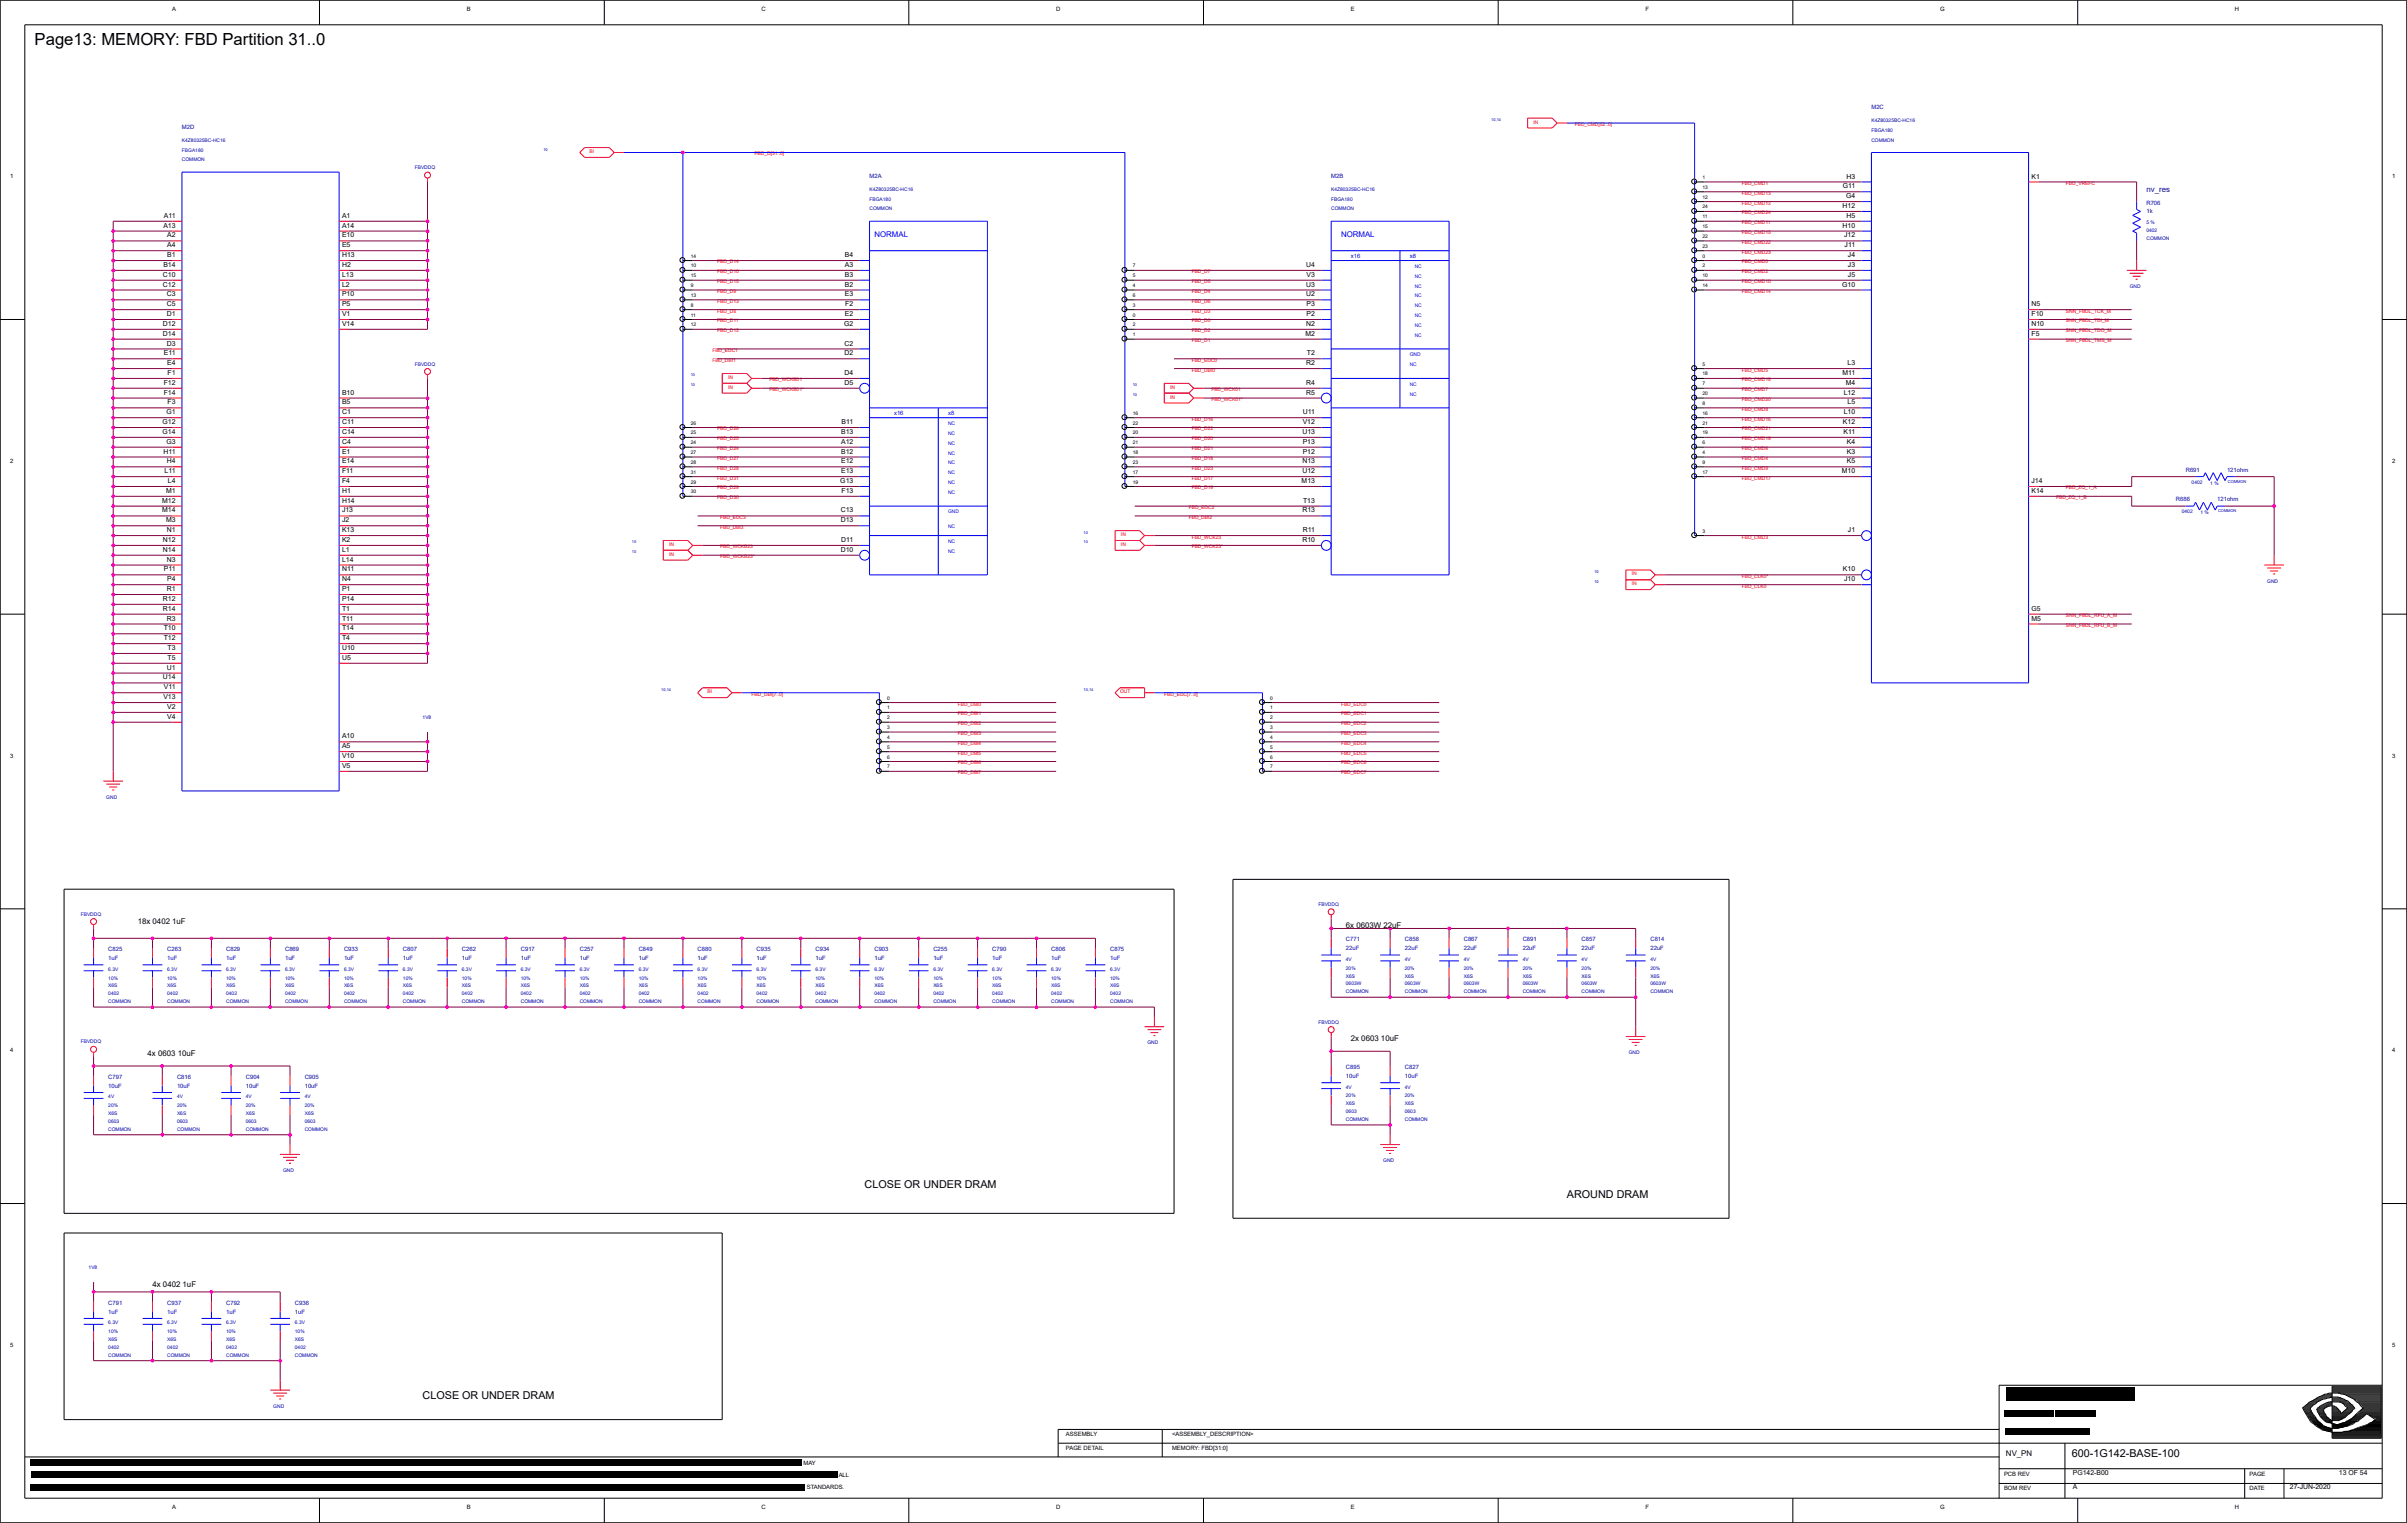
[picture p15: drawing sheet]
<svg xmlns="http://www.w3.org/2000/svg" width="271mm" height="172mm" viewBox="0 0 271 172" stroke-linecap="round" stroke-linejoin="round" font-family="sans-serif">
<defs><g id="words">
<text font-size="1.9" x="3.9" y="5.1">Page13: MEMORY: FBD Partition 31..0</text>
<g font-size="1.2">
<text x="97.5" y="133.9">CLOSE OR UNDER DRAM</text>
<text x="176.6" y="135">AROUND DRAM</text>
<text x="47.6" y="157.7">CLOSE OR UNDER DRAM</text>
<text x="233.6" y="164.2">600-1G142-BASE-100</text>
</g>
<text font-size=".9" fill="#0000a0" x="242" y="21.6">nv_res</text>
<g font-size=".9" fill="#00f">
<text x="98.6" y="26.7">NORMAL</text>
<text x="151.2" y="26.7">NORMAL</text>
</g>
<g font-size=".9">
<text x="15.5" y="104.1">18x 0402 1uF</text>
<text x="151.7" y="104.7">6x 0603W 22uF</text>
<text x="16.6" y="119.1">4x 0603 10uF</text>
<text x="152.3" y="117.4">2x 0603 10uF</text>
<text x="17.2" y="145.1">4x 0402 1uF</text>
<text x="226.1" y="164.1">NV_PN</text>
</g>
<g font-size=".8">
<text x="207.7" y="23.4">H12</text>
<text x="207.7" y="21.2">G11</text>
<text x="208.1" y="22.3">G4</text>
<text x="208.1" y="20.1">H3</text>
<text x="229" y="20.1">K1</text>
<text x="18.4" y="25.7">A13</text>
<text x="18.5" y="24.6">A11</text>
<text x="18.8" y="29">B1</text>
<text x="18.8" y="27.9">A4</text>
<text x="18.8" y="26.8">A2</text>
<text x="38.6" y="29">H13</text>
<text x="38.6" y="27.9">E5</text>
<text x="38.6" y="26.8">E10</text>
<text x="38.6" y="25.7">A14</text>
<text x="38.6" y="24.6">A1</text>
<text x="95.2" y="29">B4</text>
<text x="207.7" y="25.7">H10</text>
<text x="207.9" y="26.8">J12</text>
<text x="207.9" y="27.9">J11</text>
<text x="208.1" y="24.6">H5</text>
<text x="208.3" y="29">J4</text>
<text x="18.4" y="32.3">C12</text>
<text x="18.4" y="31.2">C10</text>
<text x="18.4" y="30.1">B14</text>
<text x="18.8" y="35.6">D1</text>
<text x="18.8" y="34.5">C5</text>
<text x="18.8" y="33.4">C3</text>
<text x="38.6" y="35.6">V1</text>
<text x="38.6" y="34.5">P5</text>
<text x="38.6" y="33.4">P10</text>
<text x="38.6" y="32.3">L2</text>
<text x="38.6" y="31.2">L13</text>
<text x="38.6" y="30.1">H2</text>
<text x="95.2" y="35.6">E2</text>
<text x="95.2" y="33.4">E3</text>
<text x="95.2" y="32.3">B2</text>
<text x="95.2" y="31.2">B3</text>
<text x="95.2" y="30.1">A3</text>
<text x="95.3" y="34.5">F2</text>
<text x="147.2" y="33.4">U2</text>
<text x="147.2" y="32.3">U3</text>
<text x="147.2" y="30.1">U4</text>
<text x="147.3" y="35.6">P2</text>
<text x="147.3" y="34.5">P3</text>
<text x="147.3" y="31.2">V3</text>
<text x="207.7" y="32.3">G10</text>
<text x="208.3" y="31.2">J5</text>
<text x="208.3" y="30.1">J3</text>
<text x="229" y="35.6">F10</text>
<text x="229" y="34.5">N5</text>
<text x="18.4" y="37.8">D14</text>
<text x="18.4" y="36.7">D12</text>
<text x="18.5" y="40.1">E11</text>
<text x="18.8" y="38.9">D3</text>
<text x="18.8" y="41.2">E4</text>
<text x="38.6" y="36.7">V14</text>
<text x="95.2" y="36.7">G2</text>
<text x="95.2" y="40.1">D2</text>
<text x="95.2" y="38.9">C2</text>
<text x="147.2" y="37.8">M2</text>
<text x="147.2" y="36.7">N2</text>
<text x="147.2" y="41.2">R2</text>
<text x="147.3" y="40.1">T2</text>
<text x="208.3" y="41.2">L3</text>
<text x="229" y="37.8">F5</text>
<text x="229" y="36.7">N10</text>
<text x="18.3" y="47.8">G12</text>
<text x="18.5" y="44.5">F14</text>
<text x="18.5" y="43.4">F12</text>
<text x="18.8" y="46.7">G1</text>
<text x="18.9" y="45.6">F3</text>
<text x="18.9" y="42.3">F1</text>
<text x="38.6" y="47.8">C11</text>
<text x="38.6" y="46.7">C1</text>
<text x="38.6" y="45.6">B5</text>
<text x="38.6" y="44.5">B10</text>
<text x="94.9" y="47.8">B11</text>
<text x="95.2" y="43.4">D5</text>
<text x="95.2" y="42.3">D4</text>
<text x="146.9" y="47.8">V12</text>
<text x="146.9" y="46.7">U11</text>
<text x="147.2" y="44.5">R5</text>
<text x="147.2" y="43.4">R4</text>
<text x="207.7" y="42.3">M11</text>
<text x="207.8" y="47.8">K12</text>
<text x="207.8" y="46.7">L10</text>
<text x="207.8" y="44.5">L12</text>
<text x="208.1" y="43.4">M4</text>
<text x="208.3" y="45.6">L5</text>
<text x="18.3" y="48.9">G14</text>
<text x="18.4" y="51.1">H11</text>
<text x="18.6" y="53.3">L11</text>
<text x="18.8" y="50">G3</text>
<text x="18.8" y="52.2">H4</text>
<text x="38.6" y="53.3">F11</text>
<text x="38.6" y="52.2">E14</text>
<text x="38.6" y="51.1">E1</text>
<text x="38.6" y="50">C4</text>
<text x="38.6" y="48.9">C14</text>
<text x="94.8" y="53.3">E13</text>
<text x="94.8" y="52.2">E12</text>
<text x="94.8" y="51.1">B12</text>
<text x="94.8" y="50">A12</text>
<text x="94.8" y="48.9">B13</text>
<text x="146.8" y="53.3">U12</text>
<text x="146.8" y="52.2">N13</text>
<text x="146.8" y="48.9">U13</text>
<text x="146.9" y="51.1">P12</text>
<text x="146.9" y="50">P13</text>
<text x="207.6" y="53.3">M10</text>
<text x="207.8" y="48.9">K11</text>
<text x="208.2" y="52.2">K5</text>
<text x="208.2" y="51.1">K3</text>
<text x="208.2" y="50">K4</text>
<text x="18.3" y="57.8">M14</text>
<text x="18.3" y="56.7">M12</text>
<text x="18.7" y="58.9">M3</text>
<text x="18.7" y="55.6">M1</text>
<text x="18.8" y="60">N1</text>
<text x="18.9" y="54.5">L4</text>
<text x="38.6" y="60">K13</text>
<text x="38.6" y="58.9">J2</text>
<text x="38.6" y="57.8">J13</text>
<text x="38.6" y="56.7">H14</text>
<text x="38.6" y="55.6">H1</text>
<text x="38.6" y="54.4">F4</text>
<text x="94.7" y="54.5">G13</text>
<text x="94.8" y="58.9">D13</text>
<text x="94.8" y="57.8">C13</text>
<text x="94.9" y="55.6">F13</text>
<text x="146.7" y="54.5">M13</text>
<text x="146.8" y="57.8">R13</text>
<text x="146.9" y="60">R11</text>
<text x="146.9" y="56.7">T13</text>
<text x="208.3" y="60">J1</text>
<text x="229" y="55.6">K14</text>
<text x="229" y="54.5">J14</text>
<text x="18.4" y="62.2">N14</text>
<text x="18.4" y="61.1">N12</text>
<text x="18.5" y="64.4">P11</text>
<text x="18.8" y="63.3">N3</text>
<text x="18.8" y="65.5">P4</text>
<text x="38.6" y="65.5">N4</text>
<text x="38.6" y="64.4">N11</text>
<text x="38.6" y="63.3">L14</text>
<text x="38.6" y="62.2">L1</text>
<text x="38.6" y="61.1">K2</text>
<text x="94.8" y="62.2">D10</text>
<text x="94.8" y="61.1">D11</text>
<text x="146.8" y="61.1">R10</text>
<text x="207.8" y="64.4">K10</text>
<text x="207.9" y="65.5">J10</text>
<text x="18.4" y="68.8">R14</text>
<text x="18.4" y="67.7">R12</text>
<text x="18.5" y="71.1">T10</text>
<text x="18.8" y="70">R3</text>
<text x="18.8" y="66.6">R1</text>
<text x="38.6" y="71.1">T14</text>
<text x="38.6" y="70">T11</text>
<text x="38.6" y="68.8">T1</text>
<text x="38.6" y="67.7">P14</text>
<text x="38.6" y="66.6">P1</text>
<text x="229" y="70">M5</text>
<text x="229" y="68.8">G5</text>
<text x="18.4" y="76.6">U14</text>
<text x="18.5" y="72.2">T12</text>
<text x="18.5" y="77.7">V11</text>
<text x="18.8" y="75.5">U1</text>
<text x="18.9" y="74.4">T5</text>
<text x="18.9" y="73.3">T3</text>
<text x="38.6" y="74.4">U5</text>
<text x="38.6" y="73.3">U10</text>
<text x="38.6" y="72.2">T4</text>
<text x="18.4" y="78.8">V13</text>
<text x="18.8" y="81">V4</text>
<text x="18.8" y="79.9">V2</text>
<text x="38.6" y="83.2">A10</text>
<text x="38.6" y="86.6">V5</text>
<text x="38.6" y="85.5">V10</text>
<text x="38.6" y="84.3">A5</text>
<text x="233.7" y="166.2">PG142-B00</text>
<text x="233.7" y="167.9">A</text>
<text x="258.1" y="167.9">27-JUN-2020</text>
<text x="263.7" y="166.2">13 OF 54</text>
</g>
<g font-size=".7">
<text x="19.4" y="1.2">A</text>
<text x="52.6" y="1.2">B</text>
<text x="85.8" y="1.2">C</text>
<text x="119.1" y="1.2">D</text>
<text x="152.3" y="1.2">E</text>
<text x="185.5" y="1.2">F</text>
<text x="218.7" y="1.2">G</text>
<text x="251.9" y="1.2">H</text>
<text x="1.1" y="20.1">1</text>
<text x="269.7" y="20.1">1</text>
<text x="1.1" y="52.2">2</text>
<text x="269.7" y="52.2">2</text>
<text x="1.1" y="85.4">3</text>
<text x="269.7" y="85.4">3</text>
<text x="1.1" y="118.6">4</text>
<text x="269.7" y="118.6">4</text>
<text x="1.1" y="151.8">5</text>
<text x="269.7" y="151.8">5</text>
<text x="120.2" y="161.9">ASSEMBLY</text>
<text x="132.1" y="161.9">&lt;ASSEMBLY_DESCRIPTION&gt;</text>
<text x="90.6" y="165.1">MAY</text>
<text x="90.9" y="167.9">STANDARDS.</text>
<text x="94.5" y="166.5">ALL</text>
<text x="120.2" y="163.5">PAGE DETAIL</text>
<text x="132.1" y="163.5">MEMORY: FBD[31:0]</text>
<text x="225.9" y="166.3">PCB REV</text>
<text x="253.6" y="166.3">PAGE</text>
<text x="19.4" y="170.1">A</text>
<text x="52.6" y="170.1">B</text>
<text x="85.8" y="170.1">C</text>
<text x="119.1" y="170.1">D</text>
<text x="152.3" y="170.1">E</text>
<text x="185.5" y="170.1">F</text>
<text x="218.7" y="170.1">G</text>
<text x="225.9" y="168">BOM REV</text>
<text x="251.9" y="170.1">H</text>
<text x="253.6" y="168">DATE</text>
</g>
<g font-size=".7" fill="#0000a0">
<text x="20.5" y="14.5">M2D</text>
<text x="211" y="12.3">M2C</text>
<text x="98" y="20.1">M2A</text>
<text x="150.1" y="20.1">M2B</text>
<text x="242" y="23.1">R706</text>
<text x="242" y="24.1">1k</text>
<text x="246.4" y="53.2">R691</text>
<text x="251.1" y="53.2">121ohm</text>
<text x="245.3" y="56.5">R686</text>
<text x="249.9" y="56.5">121ohm</text>
<text x="12.2" y="107.2">C825</text>
<text x="18.9" y="107.2">C263</text>
<text x="25.5" y="107.2">C829</text>
<text x="32.1" y="107.2">C869</text>
<text x="38.8" y="107.2">C933</text>
<text x="45.4" y="107.2">C807</text>
<text x="52.1" y="107.2">C262</text>
<text x="58.7" y="107.2">C917</text>
<text x="65.4" y="107.2">C257</text>
<text x="72" y="107.2">C849</text>
<text x="78.6" y="107.2">C880</text>
<text x="85.3" y="107.2">C935</text>
<text x="91.9" y="107.2">C934</text>
<text x="98.6" y="107.2">C903</text>
<text x="105.2" y="107.2">C255</text>
<text x="111.9" y="107.2">C790</text>
<text x="118.5" y="107.2">C806</text>
<text x="125.2" y="107.2">C875</text>
<text x="151.7" y="107.1">22uF</text>
<text x="151.7" y="106.1">C771</text>
<text x="158.4" y="107.1">22uF</text>
<text x="158.4" y="106.1">C858</text>
<text x="165" y="107.1">22uF</text>
<text x="165" y="106.1">C867</text>
<text x="171.7" y="107.1">22uF</text>
<text x="171.7" y="106.1">C891</text>
<text x="178.3" y="107.1">22uF</text>
<text x="178.3" y="106.1">C857</text>
<text x="186.1" y="107.1">22uF</text>
<text x="186.1" y="106.1">C814</text>
<text x="12.2" y="108.2">1uF</text>
<text x="18.9" y="108.2">1uF</text>
<text x="25.5" y="108.2">1uF</text>
<text x="32.1" y="108.2">1uF</text>
<text x="38.8" y="108.2">1uF</text>
<text x="45.4" y="108.2">1uF</text>
<text x="52.1" y="108.2">1uF</text>
<text x="58.7" y="108.2">1uF</text>
<text x="65.4" y="108.2">1uF</text>
<text x="72" y="108.2">1uF</text>
<text x="78.6" y="108.2">1uF</text>
<text x="85.3" y="108.2">1uF</text>
<text x="91.9" y="108.2">1uF</text>
<text x="98.6" y="108.2">1uF</text>
<text x="105.2" y="108.2">1uF</text>
<text x="111.9" y="108.2">1uF</text>
<text x="118.5" y="108.2">1uF</text>
<text x="125.2" y="108.2">1uF</text>
<text x="12.2" y="122.6">10uF</text>
<text x="12.2" y="121.6">C797</text>
<text x="20" y="122.6">10uF</text>
<text x="20" y="121.6">C816</text>
<text x="27.7" y="122.6">10uF</text>
<text x="27.7" y="121.6">C904</text>
<text x="34.4" y="122.6">10uF</text>
<text x="34.4" y="121.6">C905</text>
<text x="151.7" y="120.5">C895</text>
<text x="151.7" y="121.5">10uF</text>
<text x="158.4" y="121.5">10uF</text>
<text x="158.4" y="120.5">C827</text>
<text x="12.2" y="148.1">1uF</text>
<text x="12.2" y="147.1">C791</text>
<text x="18.9" y="148.1">1uF</text>
<text x="18.9" y="147.1">C937</text>
<text x="25.5" y="148.1">1uF</text>
<text x="25.5" y="147.1">C792</text>
<text x="33.2" y="148.1">1uF</text>
<text x="33.2" y="147.1">C936</text>
</g>
<g font-size=".7" fill="#00f">
<text x="152.3" y="29">x16</text>
<text x="158.9" y="29">x8</text>
<text x="100.8" y="46.8">x16</text>
<text x="106.9" y="46.8">x8</text>
</g>
<g font-size=".6" fill="#0000a0">
<text x="20.5" y="16">K4Z80325BC-HC16</text>
<text x="20.5" y="17.1">FBGA180</text>
<text x="211" y="14.9">FBGA180</text>
<text x="211" y="16">COMMON</text>
<text x="211" y="13.8">K4Z80325BC-HC16</text>
<text x="20.5" y="18.2">COMMON</text>
<text x="46.8" y="19.1">FBVDDQ</text>
<text x="98" y="21.5">K4Z80325BC-HC16</text>
<text x="98" y="22.6">FBGA180</text>
<text x="98" y="23.7">COMMON</text>
<text x="150.1" y="23.7">COMMON</text>
<text x="150.1" y="21.5">K4Z80325BC-HC16</text>
<text x="150.1" y="22.6">FBGA180</text>
<text x="242" y="25.3">5 %</text>
<text x="242" y="26.2">0402</text>
<text x="242" y="27">COMMON</text>
<text x="240.1" y="32.5">GND</text>
<text x="46.8" y="41.2">FBVDDQ</text>
<text x="246" y="57.8">0402</text>
<text x="247.1" y="54.5">0402</text>
<text x="248.1" y="57.9">1 %</text>
<text x="249.2" y="54.6">1 %</text>
<text x="255.6" y="65.7">GND</text>
<text x="47.6" y="81.1">1V8</text>
<text x="12" y="90.1">GND</text>
<text x="9.1" y="103.2">FBVDDQ</text>
<text x="148.6" y="102.1">FBVDDQ</text>
<text x="12.2" y="111.3">X6S</text>
<text x="12.2" y="112.2">0402</text>
<text x="12.2" y="109.4">6.3V</text>
<text x="12.2" y="110.4">10%</text>
<text x="12.2" y="113.1">COMMON</text>
<text x="18.9" y="109.4">6.3V</text>
<text x="18.9" y="111.3">X6S</text>
<text x="18.9" y="112.2">0402</text>
<text x="18.9" y="110.4">10%</text>
<text x="18.9" y="113.1">COMMON</text>
<text x="25.5" y="109.4">6.3V</text>
<text x="25.5" y="111.3">X6S</text>
<text x="25.5" y="112.2">0402</text>
<text x="25.5" y="110.4">10%</text>
<text x="25.5" y="113.1">COMMON</text>
<text x="32.1" y="109.4">6.3V</text>
<text x="32.1" y="111.3">X6S</text>
<text x="32.1" y="112.2">0402</text>
<text x="32.1" y="110.4">10%</text>
<text x="32.1" y="113.1">COMMON</text>
<text x="38.8" y="109.4">6.3V</text>
<text x="38.8" y="111.3">X6S</text>
<text x="38.8" y="112.2">0402</text>
<text x="38.8" y="110.4">10%</text>
<text x="38.8" y="113.1">COMMON</text>
<text x="45.4" y="109.4">6.3V</text>
<text x="45.4" y="111.3">X6S</text>
<text x="45.4" y="112.2">0402</text>
<text x="45.4" y="110.4">10%</text>
<text x="45.4" y="113.1">COMMON</text>
<text x="52.1" y="111.3">X6S</text>
<text x="52.1" y="112.2">0402</text>
<text x="52.1" y="113.1">COMMON</text>
<text x="52.1" y="109.4">6.3V</text>
<text x="52.1" y="110.4">10%</text>
<text x="58.7" y="111.3">X6S</text>
<text x="58.7" y="112.2">0402</text>
<text x="58.7" y="110.4">10%</text>
<text x="58.7" y="109.4">6.3V</text>
<text x="58.7" y="113.1">COMMON</text>
<text x="65.4" y="109.4">6.3V</text>
<text x="65.4" y="111.3">X6S</text>
<text x="65.4" y="112.2">0402</text>
<text x="65.4" y="110.4">10%</text>
<text x="65.4" y="113.1">COMMON</text>
<text x="72" y="109.4">6.3V</text>
<text x="72" y="113.1">COMMON</text>
<text x="72" y="110.4">10%</text>
<text x="72" y="112.2">0402</text>
<text x="72" y="111.3">X6S</text>
<text x="78.6" y="113.1">COMMON</text>
<text x="78.6" y="109.4">6.3V</text>
<text x="78.6" y="110.4">10%</text>
<text x="78.6" y="112.2">0402</text>
<text x="78.6" y="111.3">X6S</text>
<text x="85.3" y="111.3">X6S</text>
<text x="85.3" y="109.4">6.3V</text>
<text x="85.3" y="110.4">10%</text>
<text x="85.3" y="112.2">0402</text>
<text x="85.3" y="113.1">COMMON</text>
<text x="91.9" y="111.3">X6S</text>
<text x="91.9" y="109.4">6.3V</text>
<text x="91.9" y="113.1">COMMON</text>
<text x="91.9" y="110.4">10%</text>
<text x="91.9" y="112.2">0402</text>
<text x="98.6" y="109.4">6.3V</text>
<text x="98.6" y="113.1">COMMON</text>
<text x="98.6" y="110.4">10%</text>
<text x="98.6" y="112.2">0402</text>
<text x="98.6" y="111.3">X6S</text>
<text x="105.2" y="111.3">X6S</text>
<text x="105.2" y="109.4">6.3V</text>
<text x="105.2" y="113.1">COMMON</text>
<text x="105.2" y="112.2">0402</text>
<text x="105.2" y="110.4">10%</text>
<text x="111.9" y="109.4">6.3V</text>
<text x="111.9" y="113.1">COMMON</text>
<text x="111.9" y="110.4">10%</text>
<text x="111.9" y="112.2">0402</text>
<text x="111.9" y="111.3">X6S</text>
<text x="118.5" y="111.3">X6S</text>
<text x="118.5" y="112.2">0402</text>
<text x="118.5" y="113.1">COMMON</text>
<text x="118.5" y="110.4">10%</text>
<text x="118.5" y="109.4">6.3V</text>
<text x="125.2" y="113.1">COMMON</text>
<text x="125.2" y="112.2">0402</text>
<text x="125.2" y="110.4">10%</text>
<text x="125.2" y="111.3">X6S</text>
<text x="125.2" y="109.4">6.3V</text>
<text x="151.7" y="111.1">0603W</text>
<text x="151.7" y="109.3">20%</text>
<text x="151.7" y="108.3">4V</text>
<text x="151.7" y="110.2">X6S</text>
<text x="151.7" y="112">COMMON</text>
<text x="158.4" y="109.3">20%</text>
<text x="158.4" y="110.2">X6S</text>
<text x="158.4" y="111.1">0603W</text>
<text x="158.4" y="112">COMMON</text>
<text x="158.4" y="108.3">4V</text>
<text x="165" y="111.1">0603W</text>
<text x="165" y="112">COMMON</text>
<text x="165" y="108.3">4V</text>
<text x="165" y="110.2">X6S</text>
<text x="165" y="109.3">20%</text>
<text x="171.7" y="109.3">20%</text>
<text x="171.7" y="108.3">4V</text>
<text x="171.7" y="110.2">X6S</text>
<text x="171.7" y="111.1">0603W</text>
<text x="171.7" y="112">COMMON</text>
<text x="178.3" y="109.3">20%</text>
<text x="178.3" y="108.3">4V</text>
<text x="178.3" y="110.2">X6S</text>
<text x="178.3" y="111.1">0603W</text>
<text x="178.3" y="112">COMMON</text>
<text x="186.1" y="112">COMMON</text>
<text x="186.1" y="111.1">0603W</text>
<text x="186.1" y="108.3">4V</text>
<text x="186.1" y="110.2">X6S</text>
<text x="186.1" y="109.3">20%</text>
<text x="9.1" y="117.6">FBVDDQ</text>
<text x="129.4" y="117.7">GND</text>
<text x="148.6" y="115.4">FBVDDQ</text>
<text x="183.6" y="118.8">GND</text>
<text x="12.2" y="123.8">4V</text>
<text x="12.2" y="124.8">20%</text>
<text x="12.2" y="125.7">X6S</text>
<text x="20" y="123.8">4V</text>
<text x="20" y="124.8">20%</text>
<text x="20" y="125.7">X6S</text>
<text x="27.7" y="125.7">X6S</text>
<text x="27.7" y="123.8">4V</text>
<text x="27.7" y="124.8">20%</text>
<text x="34.4" y="124.8">20%</text>
<text x="34.4" y="125.7">X6S</text>
<text x="34.4" y="123.8">4V</text>
<text x="151.7" y="122.7">4V</text>
<text x="151.7" y="123.7">20%</text>
<text x="151.7" y="124.6">X6S</text>
<text x="151.7" y="125.5">0603</text>
<text x="158.4" y="123.7">20%</text>
<text x="158.4" y="124.6">X6S</text>
<text x="158.4" y="125.5">0603</text>
<text x="158.4" y="122.7">4V</text>
<text x="12.2" y="126.6">0603</text>
<text x="12.2" y="127.5">COMMON</text>
<text x="20" y="127.5">COMMON</text>
<text x="20" y="126.6">0603</text>
<text x="27.7" y="127.5">COMMON</text>
<text x="27.7" y="126.6">0603</text>
<text x="34.4" y="126.6">0603</text>
<text x="34.4" y="127.5">COMMON</text>
<text x="151.7" y="126.4">COMMON</text>
<text x="155.9" y="131">GND</text>
<text x="158.4" y="126.4">COMMON</text>
<text x="31.9" y="132.1">GND</text>
<text x="10" y="143.1">1V8</text>
<text x="12.2" y="149.3">6.3V</text>
<text x="18.9" y="149.3">6.3V</text>
<text x="25.5" y="149.3">6.3V</text>
<text x="33.2" y="149.3">6.3V</text>
<text x="12.2" y="152.1">0402</text>
<text x="12.2" y="150.3">10%</text>
<text x="12.2" y="151.2">X6S</text>
<text x="12.2" y="152.9">COMMON</text>
<text x="18.9" y="152.1">0402</text>
<text x="18.9" y="150.3">10%</text>
<text x="18.9" y="151.2">X6S</text>
<text x="18.9" y="152.9">COMMON</text>
<text x="25.5" y="150.3">10%</text>
<text x="25.5" y="151.2">X6S</text>
<text x="25.5" y="152.1">0402</text>
<text x="25.5" y="152.9">COMMON</text>
<text x="33.2" y="151.2">X6S</text>
<text x="33.2" y="152.1">0402</text>
<text x="33.2" y="150.3">10%</text>
<text x="33.2" y="152.9">COMMON</text>
<text x="30.8" y="158.7">GND</text>
</g>
<g font-size=".6" fill="#f00">
<text x="66.5" y="17.2">BI</text>
<text x="85.1" y="17.5">FBD_D[31..0]</text>
<text x="172.9" y="13.9">IN</text>
<text x="177.5" y="14.2">FBD_CMD[52..0]</text>
<text x="196.4" y="23.1">FBD_CMD12</text>
<text x="196.4" y="22">FBD_CMD13</text>
<text x="196.4" y="20.8">FBD_CMD1</text>
<text x="232.9" y="20.8">FBD_VREFC</text>
<text x="80.9" y="29.7">FBD_D14</text>
<text x="196.4" y="29.7">FBD_CMD0</text>
<text x="196.4" y="25.3">FBD_CMD11</text>
<text x="196.4" y="26.4">FBD_CMD15</text>
<text x="196.4" y="27.5">FBD_CMD22</text>
<text x="196.4" y="28.6">FBD_CMD23</text>
<text x="196.4" y="24.2">FBD_CMD24</text>
<text x="80.9" y="30.8">FBD_D10</text>
<text x="80.9" y="34.1">FBD_D13</text>
<text x="80.9" y="31.9">FBD_D15</text>
<text x="80.9" y="35.2">FBD_D8</text>
<text x="80.9" y="33">FBD_D9</text>
<text x="134.3" y="35.2">FBD_D3</text>
<text x="134.3" y="33">FBD_D4</text>
<text x="134.3" y="31.9">FBD_D5</text>
<text x="134.3" y="34.1">FBD_D6</text>
<text x="134.3" y="30.8">FBD_D7</text>
<text x="196.4" y="31.9">FBD_CMD10</text>
<text x="196.4" y="33">FBD_CMD14</text>
<text x="196.4" y="30.8">FBD_CMD2</text>
<text x="232.9" y="35.2">SNN_FBDL_TCK_M</text>
<text x="80.3" y="40.8">FBD_DBI1</text>
<text x="80.3" y="39.7">FBD_EDC1</text>
<text x="80.9" y="36.3">FBD_D11</text>
<text x="80.9" y="37.5">FBD_D12</text>
<text x="134.3" y="36.3">FBD_D0</text>
<text x="134.3" y="38.6">FBD_D1</text>
<text x="134.3" y="37.5">FBD_D2</text>
<text x="134.3" y="41.9">FBD_DBI0</text>
<text x="134.3" y="40.8">FBD_EDC0</text>
<text x="196.4" y="41.9">FBD_CMD5</text>
<text x="232.9" y="36.3">SNN_FBDL_TDI_M</text>
<text x="232.9" y="37.5">SNN_FBDL_TDO_M</text>
<text x="232.9" y="38.6">SNN_FBDL_TMS_M</text>
<text x="82.1" y="43.8">IN</text>
<text x="82.1" y="42.7">IN</text>
<text x="86.7" y="43">FBD_WCKB01</text>
<text x="86.7" y="44.1">FBD_WCKB01*</text>
<text x="131.9" y="44.9">IN</text>
<text x="131.9" y="43.8">IN</text>
<text x="134.3" y="47.4">FBD_D16</text>
<text x="136.6" y="44.1">FBD_WCK01</text>
<text x="136.6" y="45.2">FBD_WCK01*</text>
<text x="196.4" y="47.4">FBD_CMD16</text>
<text x="196.4" y="43">FBD_CMD18</text>
<text x="196.4" y="45.2">FBD_CMD20</text>
<text x="196.4" y="44.1">FBD_CMD7</text>
<text x="196.4" y="46.3">FBD_CMD8</text>
<text x="80.9" y="50.7">FBD_D24</text>
<text x="80.9" y="49.6">FBD_D25</text>
<text x="80.9" y="48.5">FBD_D26</text>
<text x="80.9" y="51.8">FBD_D27</text>
<text x="80.9" y="53">FBD_D28</text>
<text x="134.3" y="51.8">FBD_D18</text>
<text x="134.3" y="49.6">FBD_D20</text>
<text x="134.3" y="50.7">FBD_D21</text>
<text x="134.3" y="48.5">FBD_D22</text>
<text x="134.3" y="53">FBD_D23</text>
<text x="196.4" y="49.6">FBD_CMD19</text>
<text x="196.4" y="48.5">FBD_CMD21</text>
<text x="196.4" y="51.8">FBD_CMD4</text>
<text x="196.4" y="50.7">FBD_CMD6</text>
<text x="196.4" y="53">FBD_CMD9</text>
<text x="80.9" y="55.2">FBD_D29</text>
<text x="80.9" y="56.3">FBD_D30</text>
<text x="80.9" y="54.1">FBD_D31</text>
<text x="81.2" y="59.6">FBD_DBI3</text>
<text x="81.2" y="58.5">FBD_EDC3</text>
<text x="134" y="58.5">FBD_DBI2</text>
<text x="134" y="57.4">FBD_EDC2</text>
<text x="134.3" y="54.1">FBD_D17</text>
<text x="134.3" y="55.2">FBD_D19</text>
<text x="196.4" y="54.1">FBD_CMD17</text>
<text x="231.8" y="56.3">FBD_ZQ_1_B</text>
<text x="232.9" y="55.2">FBD_ZQ_1_A</text>
<text x="75.4" y="62.6">IN</text>
<text x="75.4" y="61.5">IN</text>
<text x="81.2" y="61.8">FBD_WCKB23</text>
<text x="81.2" y="62.9">FBD_WCKB23*</text>
<text x="126.4" y="61.5">IN</text>
<text x="126.4" y="60.4">IN</text>
<text x="134.3" y="60.7">FBD_WCK23</text>
<text x="134.3" y="61.8">FBD_WCK23*</text>
<text x="183.9" y="66">IN</text>
<text x="183.9" y="64.9">IN</text>
<text x="196.4" y="65.1">FBD_CLK0*</text>
<text x="196.4" y="60.7">FBD_CMD3</text>
<text x="196.4" y="66.2">FBD_CLK0</text>
<text x="232.9" y="69.6">SNN_FBDL_RFU_A_M</text>
<text x="232.9" y="70.7">SNN_FBDL_RFU_B_M</text>
<text x="79.8" y="78.1">BI</text>
<text x="84.7" y="78.4">FBD_DBI[7..0]</text>
<text x="108" y="79.5">FBD_DBI0</text>
<text x="108" y="80.6">FBD_DBI1</text>
<text x="108" y="81.7">FBD_DBI2</text>
<text x="108" y="82.9">FBD_DBI3</text>
<text x="108" y="84">FBD_DBI4</text>
<text x="126.3" y="78.1">OUT</text>
<text x="131.2" y="78.4">FBD_EDC[7..0]</text>
<text x="151.2" y="79.5">FBD_EDC0</text>
<text x="151.2" y="80.6">FBD_EDC1</text>
<text x="151.2" y="81.7">FBD_EDC2</text>
<text x="151.2" y="82.9">FBD_EDC3</text>
<text x="151.2" y="84">FBD_EDC4</text>
<text x="108" y="85.1">FBD_DBI5</text>
<text x="108" y="86.2">FBD_DBI6</text>
<text x="108" y="87.3">FBD_DBI7</text>
<text x="151.2" y="85.1">FBD_EDC5</text>
<text x="151.2" y="86.2">FBD_EDC6</text>
<text x="151.2" y="87.3">FBD_EDC7</text>
</g>
<g font-size=".6">
<text x="191.9" y="23.5">24</text>
<text x="191.9" y="22.4">12</text>
<text x="191.9" y="21.3">13</text>
<text x="191.9" y="20.2">1</text>
<text x="77.9" y="29">14</text>
<text x="191.9" y="29">0</text>
<text x="191.9" y="27.9">23</text>
<text x="191.9" y="26.8">22</text>
<text x="191.9" y="25.7">15</text>
<text x="191.9" y="24.6">11</text>
<text x="77.9" y="35.7">11</text>
<text x="77.9" y="34.6">8</text>
<text x="77.9" y="33.5">13</text>
<text x="77.9" y="32.4">9</text>
<text x="77.9" y="31.3">15</text>
<text x="77.9" y="30.1">10</text>
<text x="127.7" y="35.7">0</text>
<text x="127.7" y="34.6">3</text>
<text x="127.7" y="33.5">6</text>
<text x="127.7" y="32.4">4</text>
<text x="127.7" y="31.3">5</text>
<text x="127.7" y="30.1">7</text>
<text x="191.9" y="32.4">14</text>
<text x="191.9" y="31.3">10</text>
<text x="191.9" y="30.1">2</text>
<text x="77.9" y="36.8">12</text>
<text x="127.7" y="37.9">1</text>
<text x="127.7" y="36.8">2</text>
<text x="191.9" y="41.2">5</text>
<text x="77.9" y="47.9">26</text>
<text x="127.7" y="47.9">22</text>
<text x="127.7" y="46.8">16</text>
<text x="191.9" y="47.9">21</text>
<text x="191.9" y="46.8">16</text>
<text x="191.9" y="45.6">8</text>
<text x="191.9" y="44.5">20</text>
<text x="191.9" y="43.4">7</text>
<text x="191.9" y="42.3">18</text>
<text x="77.9" y="53.4">31</text>
<text x="77.9" y="52.3">28</text>
<text x="77.9" y="51.2">27</text>
<text x="77.9" y="50.1">24</text>
<text x="77.9" y="49">25</text>
<text x="127.7" y="53.4">17</text>
<text x="127.7" y="52.3">23</text>
<text x="127.7" y="51.2">18</text>
<text x="127.7" y="50.1">21</text>
<text x="127.7" y="49">20</text>
<text x="191.9" y="53.4">17</text>
<text x="191.9" y="52.3">9</text>
<text x="191.9" y="51.2">4</text>
<text x="191.9" y="50.1">6</text>
<text x="191.9" y="49">19</text>
<text x="77.9" y="55.6">30</text>
<text x="77.9" y="54.5">29</text>
<text x="127.7" y="54.5">19</text>
<text x="191.9" y="60">3</text>
<text x="100" y="83.3">4</text>
<text x="100" y="82.2">3</text>
<text x="100" y="81.1">2</text>
<text x="100" y="80">1</text>
<text x="100" y="78.9">0</text>
<text x="143.2" y="83.3">4</text>
<text x="143.2" y="82.2">3</text>
<text x="143.2" y="81.1">2</text>
<text x="143.2" y="80">1</text>
<text x="143.2" y="78.9">0</text>
<text x="100" y="86.6">7</text>
<text x="100" y="85.5">6</text>
<text x="100" y="84.4">5</text>
<text x="143.2" y="86.6">7</text>
<text x="143.2" y="85.5">6</text>
<text x="143.2" y="84.4">5</text>
</g>
<g font-size=".6" fill="#00f">
<text x="159.5" y="32.4">NC</text>
<text x="159.5" y="34.6">NC</text>
<text x="159.5" y="31.3">NC</text>
<text x="159.5" y="30.2">NC</text>
<text x="159.5" y="35.7">NC</text>
<text x="159.5" y="33.5">NC</text>
<text x="158.9" y="41.3">NC</text>
<text x="158.9" y="40.2">GND</text>
<text x="159.5" y="38">NC</text>
<text x="159.5" y="36.8">NC</text>
<text x="106.9" y="47.9">NC</text>
<text x="158.9" y="44.6">NC</text>
<text x="158.9" y="43.5">NC</text>
<text x="106.9" y="50.1">NC</text>
<text x="106.9" y="53.5">NC</text>
<text x="106.9" y="49">NC</text>
<text x="106.9" y="52.3">NC</text>
<text x="106.9" y="51.2">NC</text>
<text x="106.9" y="59.5">NC</text>
<text x="106.9" y="54.6">NC</text>
<text x="106.9" y="55.7">NC</text>
<text x="106.9" y="57.9">GND</text>
<text x="106.9" y="61.2">NC</text>
<text x="106.9" y="62.3">NC</text>
</g>
<g font-size=".4" fill="#0000a0">
<text x="61.3" y="17">10</text>
<text x="168.1" y="13.6">10,14</text>
<text x="77.9" y="43.5">10</text>
<text x="77.9" y="42.4">10</text>
<text x="127.7" y="44.7">10</text>
<text x="127.7" y="43.5">10</text>
<text x="250.1" y="57.7">COMMON</text>
<text x="251.2" y="54.4">COMMON</text>
<text x="71.2" y="62.4">10</text>
<text x="71.2" y="61.3">10</text>
<text x="122.2" y="61.3">10</text>
<text x="122.2" y="60.2">10</text>
<text x="179.7" y="65.7">10</text>
<text x="179.7" y="64.6">10</text>
<text x="74.5" y="77.9">10,14</text>
<text x="122.2" y="77.9">10,14</text>
</g>
</g></defs>
<g fill="none" stroke="#00f" stroke-width=".11">
<path d="M20.5 19.4h17.7v69.8h-17.7zM70.3 17.2h56.5v37.6M77 17.2v38.7M176.6 13.9h14.4v46.5M211 17.2h17.7v59.8h-17.7zM96.9 32.7h1.1M96.9 29.4h1.1M96.9 30.5h1.1M96.9 31.6h1.1M96.9 37.1h1.1M96.9 34.9h1.1M96.9 33.8h1.1"/>
<path d="M96.9 36h1.1M96.9 39.3h1.1M98 24.9h13.3v39.9h-13.3zM98 28.3h13.3M149 32.7h1.1M149 30.5h1.1M149 31.6h1.1M149 37.1h1.1M149 34.9h1.1M149 33.8h1.1M149 36h1.1M149 38.2h1.1"/>
<path d="M150.1 24.9h13.3v39.9h-13.3zM150.1 28.3h13.3M150.1 29.4h13.3M150.1 39.3h13.3M157.8 28.3v17.7M209.9 32.7h1.1M209.9 21.6h1.1M209.9 22.7h1.1M209.9 23.8h1.1M209.9 24.9h1.1M209.9 26h1.1M209.9 27.2h1.1"/>
<path d="M209.9 20.5h1.1M209.9 28.3h1.1M209.9 29.4h1.1M209.9 30.5h1.1M209.9 31.6h1.1M240.9 22.7v.9M240.9 26.3v.9M96.9 42.7h1.1M96.9 48.2h1.1M96.9 49.3h1.1M96.9 50.4h1.1M96.9 51.5h1.1"/>
<path d="M96.9 52.6h1.1M96.9 53.7h1.1M96.9 40.4h1.1M96.9 58.2h1.1M96.9 55.9h1.1M96.9 59.3h1.1M96.9 54.8h1.1M98 46h13.3M98 47.1h13.3M98 57.1h13.3M105.8 46v18.8M149 41.6h1.1"/>
<path d="M149 43.8h1.1M149 47.1h1.1M149 48.2h1.1M149 49.3h1.1M149 50.4h1.1M149 51.5h1.1M149 52.6h1.1M149 53.7h1.1M149 57.1h1.1M149 40.4h1.1M149 58.2h1.1M149 54.8h1.1"/>
<path d="M150.1 42.7h13.3M150.1 46h13.3M209.9 41.6h1.1M209.9 42.7h1.1M209.9 43.8h1.1M209.9 44.9h1.1M209.9 46h1.1M209.9 47.1h1.1M209.9 48.2h1.1M209.9 49.3h1.1M209.9 50.4h1.1M209.9 51.5h1.1"/>
<path d="M209.9 52.6h1.1M209.9 53.7h1.1M246.4 57.1h.9M247.5 53.7h.9M249.9 57.1h.9M251.1 53.7h.8M83.6 78.1h15.5v8.9M96.9 61.5h1.1M98 60.4h13.3M130.1 78.1h12.2v8.9M149 60.4h1.1M209.9 65.9h1.1"/>
<path d="M9.4 108.8h2.3M9.4 109.4h2.3M10.5 108v.8M10.5 109.4v.8M16.1 108.8h2.2M16.1 109.4h2.2M17.2 108v.8M17.2 109.4v.8M22.7 108.8h2.2M22.7 109.4h2.2M23.8 108v.8M23.8 109.4v.8"/>
<path d="M29.4 108.8h2.2M29.4 109.4h2.2M30.5 108v.8M30.5 109.4v.8M36 108.8h2.2M36 109.4h2.2M37.1 108v.8M37.1 109.4v.8M42.7 108.8h2.2M42.7 109.4h2.2M43.8 108v.8M43.8 109.4v.8"/>
<path d="M49.3 108.8h2.2M49.3 109.4h2.2M50.4 108v.8M50.4 109.4v.8M55.9 108.8h2.3M55.9 109.4h2.3M57.1 108v.8M57.1 109.4v.8M62.6 108.8h2.2M62.6 109.4h2.2M63.7 108v.8M63.7 109.4v.8"/>
<path d="M69.2 108.8h2.2M69.2 109.4h2.2M70.3 108v.8M70.3 109.4v.8M75.9 108.8h2.2M75.9 109.4h2.2M77 108v.8M77 109.4v.8M82.5 108.8h2.2M82.5 109.4h2.2M83.6 108v.8M83.6 109.4v.8"/>
<path d="M89.2 108.8h2.2M89.2 109.4h2.2M90.3 108v.8M90.3 109.4v.8M95.8 108.8h2.2M95.8 109.4h2.2M96.9 108v.8M96.9 109.4v.8M102.5 108.8h2.2M102.5 109.4h2.2M103.6 108v.8M103.6 109.4v.8"/>
<path d="M109.1 108.8h2.2M109.1 109.4h2.2M110.2 108v.8M110.2 109.4v.8M115.7 108.8h2.3M115.7 109.4h2.3M116.8 108v.8M116.8 109.4v.8M122.4 108.8h2.2M122.4 109.4h2.2M123.5 108v.8M123.5 109.4v.8"/>
<path d="M149 107.7h2.2M149 108.3h2.2M150.1 106.9v.8M150.1 108.3v.8M155.6 107.7h2.2M155.6 108.3h2.2M156.7 106.9v.8M156.7 108.3v.8M162.2 107.7h2.3M162.2 108.3h2.3M163.4 106.9v.8M163.4 108.3v.8"/>
<path d="M168.9 107.7h2.2M168.9 108.3h2.2M170 106.9v.8M170 108.3v.8M175.5 107.7h2.2M175.5 108.3h2.2M176.6 106.9v.8M176.6 108.3v.8M183.3 107.7h2.2M183.3 108.3h2.2M184.4 106.9v.8M184.4 108.3v.8"/>
<path d="M9.4 123.2h2.3M9.4 123.8h2.3M10.5 122.4v.8M10.5 123.8v.8M17.2 123.2h2.2M17.2 123.8h2.2M18.3 122.4v.8M18.3 123.8v.8M24.9 123.2h2.3M24.9 123.8h2.3M26 122.4v.8M26 123.8v.8"/>
<path d="M31.6 123.2h2.2M31.6 123.8h2.2M32.7 122.4v.8M32.7 123.8v.8M149 122.1h2.2M149 122.7h2.2M150.1 121.3v.8M150.1 122.7v.8M155.6 122.1h2.2M155.6 122.7h2.2M156.7 121.3v.8M156.7 122.7v.8"/>
<path d="M9.4 148.6h2.3M9.4 149.3h2.3M10.5 147.9v.7M10.5 149.3v.8M16.1 148.6h2.2M16.1 149.3h2.2M17.2 147.9v.7M17.2 149.3v.8M22.7 148.6h2.2M22.7 149.3h2.2M23.8 147.9v.7M23.8 149.3v.8"/>
<path d="M30.5 148.6h2.2M30.5 149.3h2.2M31.6 147.9v.7M31.6 149.3v.8"/>
<circle cx="97.5" cy="43.8" r=".55"/>
<circle cx="149.5" cy="44.9" r=".55"/>
<circle cx="97.5" cy="62.6" r=".55"/>
<circle cx="149.5" cy="61.5" r=".55"/>
<circle cx="210.4" cy="60.4" r=".55"/>
<circle cx="210.4" cy="64.8" r=".55"/>
</g>
<g fill="none" stroke="#f00" stroke-width=".11">
<path d="M65.9 17.7h2.8M65.9 16.6h2.8M69.2 17.2h1.1M175 13.3h-2.8v1.1h2.8M175.5 13.9h1.1M19.4 38.2h1.1M19.4 37.1h1.1M19.4 36h1.1M19.4 34.9h1.1M19.4 39.3h1.1M19.4 33.8h1.1M19.4 32.7h1.1"/>
<path d="M19.4 31.6h1.1M19.4 30.5h1.1M19.4 29.4h1.1M19.4 28.3h1.1M19.4 27.2h1.1M19.4 26h1.1M19.4 24.9h1.1M38.2 37.1h1.1M38.2 36h1.1M38.2 34.9h1.1M38.2 33.8h1.1M38.2 32.7h1.1"/>
<path d="M38.2 31.6h1.1M38.2 30.5h1.1M38.2 29.4h1.1M38.2 28.3h1.1M38.2 27.2h1.1M38.2 26h1.1M38.2 24.9h1.1M48.2 20.1v.4M228.7 38.2h1.1M228.7 37.1h1.1M228.7 36h1.1M228.7 34.9h1.1"/>
<path d="M228.7 20.5h1.1M239.8 30.5h2.2M240.1 30.8h1.5M240.4 31.1h.9M240.8 31.5h.2M240.9 29.4v1.1M19.4 55.9h1.1M19.4 54.8h1.1M19.4 59.3h1.1M19.4 58.2h1.1M19.4 57.1h1.1M19.4 53.7h1.1"/>
<path d="M19.4 52.6h1.1M19.4 51.5h1.1M19.4 50.4h1.1M19.4 49.3h1.1M19.4 48.2h1.1M19.4 47.1h1.1M19.4 46h1.1M19.4 44.9h1.1M19.4 43.8h1.1M19.4 42.7h1.1M19.4 41.6h1.1M19.4 40.4h1.1"/>
<path d="M38.2 55.9h1.1M38.2 54.8h1.1M38.2 59.3h1.1M38.2 58.2h1.1M38.2 57.1h1.1M38.2 53.7h1.1M38.2 52.6h1.1M38.2 51.5h1.1M38.2 50.4h1.1M38.2 49.3h1.1M38.2 48.2h1.1M38.2 47.1h1.1"/>
<path d="M38.2 46h1.1M38.2 44.9h1.1M48.2 42.2v.5M81.4 43.2h2.8M84.2 42.1h-2.8v2.2h2.8M84.7 43.8h1.1M84.7 42.7h1.1M128.5 59.8h-2.8v2.2h2.8M131.2 44.3h2.8M134 43.2h-2.8v2.2h2.8M134.6 44.9h1.1M134.6 43.8h1.1"/>
<path d="M228.7 55.9h1.1M228.7 54.8h1.1M19.4 70.3h1.1M19.4 69.2h1.1M19.4 79.2h1.1M19.4 78.1h1.1M19.4 77h1.1M19.4 75.9h1.1M19.4 74.8h1.1M19.4 73.7h1.1M19.4 72.6h1.1M19.4 71.4h1.1"/>
<path d="M19.4 68.1h1.1M19.4 67h1.1M19.4 65.9h1.1M19.4 64.8h1.1M19.4 63.7h1.1M19.4 62.6h1.1M19.4 61.5h1.1M19.4 60.4h1.1M38.2 70.3h1.1M38.2 69.2h1.1M38.2 74.8h1.1M38.2 73.7h1.1"/>
<path d="M38.2 72.6h1.1M38.2 71.4h1.1M38.2 68.1h1.1M38.2 67h1.1M38.2 65.9h1.1M38.2 64.8h1.1M38.2 63.7h1.1M38.2 62.6h1.1M38.2 61.5h1.1M38.2 60.4h1.1M74.8 62h2.7M77.5 60.9h-2.7v2.2h2.7"/>
<path d="M78.1 62.6h1.1M78.1 61.5h1.1M79.2 78.6h2.8M79.2 77.5h2.8M82.5 78.1h1.1M125.7 60.9h2.8M126.3 77.5h2.7v1.1h-2.7M129 78.1h1.1M129 61.5h1.1M129 60.4h1.1M183.3 65.4h2.8M186.1 64.3h-2.8v2.2h2.8"/>
<path d="M186.6 65.9h1.1M186.6 64.8h1.1M228.7 70.3h1.1M228.7 69.2h1.1M255.3 63.7h2.2M255.6 64h1.5M255.9 64.4h.9M256.3 64.7h.2M256.4 62.6v1.1M11.7 88.1h2.2M12 88.4h1.5M12.3 88.7h.9"/>
<path d="M12.7 89.1h.2M12.8 87v1.1M19.4 81.4h1.1M19.4 80.3h1.1M38.2 87h1.1M38.2 85.8h1.1M38.2 84.7h1.1M38.2 83.6h1.1M10.5 104.2v.5M10.5 106.9v1.1M10.5 110.2v1.1M10.5 118.6v.5"/>
<path d="M17.2 106.9v1.1M17.2 110.2v1.1M23.8 106.9v1.1M23.8 110.2v1.1M30.5 106.9v1.1M30.5 110.2v1.1M37.1 106.9v1.1M37.1 110.2v1.1M43.8 106.9v1.1M43.8 110.2v1.1M50.4 106.9v1.1M50.4 110.2v1.1"/>
<path d="M57.1 106.9v1.1M57.1 110.2v1.1M63.7 106.9v1.1M63.7 110.2v1.1M70.3 106.9v1.1M70.3 110.2v1.1M77 106.9v1.1M77 110.2v1.1M83.6 106.9v1.1M83.6 110.2v1.1M90.3 106.9v1.1M90.3 110.2v1.1"/>
<path d="M96.9 106.9v1.1M96.9 110.2v1.1M103.6 106.9v1.1M103.6 110.2v1.1M110.2 106.9v1.1M110.2 110.2v1.1M116.8 106.9v1.1M116.8 110.2v1.1M123.5 106.9v1.1M123.5 110.2v1.1M129 115.7h2.2M129.4 116.1h1.5"/>
<path d="M129.7 116.4h.9M130 116.7h.2M130.1 114.6v1.1M150.1 103.1v.5M150.1 105.8v1.1M150.1 109.1v1.1M150.1 116.4v.4M156.7 105.8v1.1M156.7 109.1v1.1M163.4 105.8v1.1M163.4 109.1v1.1M170 105.8v1.1"/>
<path d="M170 109.1v1.1M176.6 105.8v1.1M176.6 109.1v1.1M183.3 116.8h2.2M183.6 117.2h1.6M183.9 117.5h.9M184.3 117.8h.2M184.4 105.8v1.1M184.4 109.1v1.1M184.4 115.7v1.1M10.5 121.3v1.1M10.5 124.6v1.1"/>
<path d="M18.3 121.3v1.1M18.3 124.6v1.1M26 121.3v1.1M26 124.6v1.1M31.6 130.1h2.2M31.9 130.5h1.6M32.3 130.8h.8M32.6 131.1h.2M32.7 121.3v1.1M32.7 124.6v1.1M32.7 129v1.1M150.1 120.2v1.1"/>
<path d="M150.1 123.5v1.1M155.6 129h2.2M155.9 129.4h1.6M156.3 129.7h.9M156.6 130h.2M156.7 120.2v1.1M156.7 123.5v1.1M156.7 127.9v1.1M10.5 146.7v1.2M10.5 150.1v1.1M17.2 146.7v1.2M17.2 150.1v1.1"/>
<path d="M23.8 146.7v1.2M23.8 150.1v1.1M30.5 156.7h2.2M30.8 157h1.6M31.1 157.4h.9M31.5 157.7h.2M31.6 146.7v1.2M31.6 150.1v1.1M31.6 155.6v1.1"/>
<circle cx="48.2" cy="19.7" r=".33"/>
<circle cx="48.2" cy="41.9" r=".33"/>
<circle cx="10.5" cy="103.9" r=".33"/>
<circle cx="10.5" cy="118.3" r=".33"/>
<circle cx="150.1" cy="102.8" r=".33"/>
<circle cx="150.1" cy="116.1" r=".33"/>
</g>
<g fill="#000" stroke="#00f" stroke-width=".11">
<path d="M240.4 26l.5 .3zM240.4 25.2l.9 .4zM240.4 25.2l.9-.5zM240.4 24.3l.9-.5zM240.4 26l.9-.4zM240.4 24.3l.9 .4zM240.9 23.6l.4 .2zM247.5 56.6l-.2 .5zM247.5 56.6l.5 .9zM248.4 56.6l-.4 .9zM248.4 56.6l.4 .9zM248.6 53.3l-.2 .4z"/>
<path d="M249.3 56.6l-.5 .9zM248.6 53.3l.5 .9zM249.3 56.6l.4 .9zM249.5 53.3l-.4 .9zM249.5 53.3l.4 .9zM249.9 57.1l-.2 .4zM250.4 53.3l-.5 .9zM250.4 53.3l.4 .9zM251.1 53.7l-.3 .5z"/>
</g>
<g fill="#000" stroke="#f00" stroke-width=".11">
<path d="M65.9 16.6l-.5 .6zM65.4 17.2l.5 .5zM69.2 17.2l-.5 .5zM68.7 16.6l.5 .6zM175 14.4l.5-.5zM175 13.3l.5 .6zM84.2 44.3l.5-.5zM84.2 43.2l.5-.5zM84.2 43.2l.5 .6zM84.2 42.1l.5 .6zM134.6 44.9l-.6 .5zM134 44.3l.6-.5z"/>
<path d="M134 44.3l.6 .6zM134 43.2l.6 .6zM77.5 63.1l.6-.5zM78.1 61.5l-.6 .5zM77.5 62l.6 .6zM77.5 60.9l.6 .6zM78.6 78.1l.6-.6zM78.6 78.1l.6 .5zM82 78.6l.5-.5zM82 77.5l.5 .6zM125.7 78.1l.6-.6zM125.7 78.1l.6 .5z"/>
<path d="M129 61.5l-.5 .5zM128.5 60.9l.5-.5zM128.5 60.9l.5 .6zM128.5 59.8l.5 .6zM186.6 65.9l-.5 .6zM186.6 64.8l-.5 .6zM186.1 65.4l.5 .5zM186.1 64.3l.5 .5z"/>
</g>
<g fill="none" stroke="#800040" stroke-width=".11">
<path d="M12.8 29.4h6.6M12.8 31.6h6.6M12.8 32.7h6.6M12.8 26h6.6M12.8 27.2h6.6M12.8 28.3h6.6M12.8 30.5h6.6M12.8 36h6.6M12.8 37.1h6.6M12.8 33.8h6.6M12.8 38.2h6.6M12.8 34.9h6.6"/>
<path d="M12.8 39.3h6.6M19.4 24.9h-6.6v62.1M39.3 29.4h8.9M39.3 31.6h8.9M39.3 24.9h8.9M39.3 32.7h8.9M39.3 26h8.9M39.3 27.2h8.9M39.3 28.3h8.9M39.3 30.5h8.9M39.3 36h8.9M39.3 33.8h8.9"/>
<path d="M39.3 34.9h8.9M48.2 20.5v16.6h-8.9M78.1 29.4h18.8M78.1 31.6h18.8M78.1 32.7h18.8M78.1 30.5h18.8M78.1 36h18.8M78.1 37.1h18.8M78.1 33.8h18.8M78.1 34.9h18.8M80.9 39.3h16M127.9 31.6h21.1"/>
<path d="M127.9 32.7h21.1M127.9 30.5h21.1M127.9 36h21.1M127.9 37.1h21.1M127.9 33.8h21.1M127.9 38.2h21.1M127.9 34.9h21.1M192.1 29.4h17.8M192.1 31.6h17.8M192.1 24.9h17.8M192.1 22.7h17.8M192.1 21.6h17.8"/>
<path d="M192.1 32.7h17.8M192.1 26h17.8M192.1 20.5h17.8M192.1 27.2h17.8M192.1 28.3h17.8M192.1 23.8h17.8M192.1 30.5h17.8M229.8 20.5h11.1v2.2M229.8 36h10.5M229.8 37.1h10.5M229.8 38.2h10.5M229.8 34.9h10.5"/>
<path d="M240.9 27.2v2.2M12.8 47.1h6.6M12.8 53.7h6.6M12.8 42.7h6.6M12.8 49.3h6.6M12.8 44.9h6.6M12.8 48.2h6.6M12.8 51.5h6.6M12.8 41.6h6.6M12.8 50.4h6.6M12.8 43.8h6.6M12.8 46h6.6"/>
<path d="M12.8 52.6h6.6M12.8 54.8h6.6M12.8 55.9h6.6M12.8 40.4h6.6M12.8 58.2h6.6M12.8 59.3h6.6M12.8 57.1h6.6M39.3 47.1h8.9M39.3 53.7h8.9M39.3 49.3h8.9M39.3 44.9h8.9M39.3 48.2h8.9"/>
<path d="M39.3 51.5h8.9M39.3 50.4h8.9M39.3 46h8.9M39.3 52.6h8.9M39.3 54.8h8.9M39.3 55.9h8.9M39.3 58.2h8.9M39.3 59.3h8.9M39.3 57.1h8.9M48.2 42.7v32.1h-8.9M78.1 53.7h18.8M78.1 49.3h18.8"/>
<path d="M78.1 48.2h18.8M78.1 51.5h18.8M78.1 50.4h18.8M78.1 52.6h18.8M78.1 54.8h18.8M78.1 55.9h18.8M78.6 58.2h18.3M78.6 59.3h18.3M80.9 40.4h16M85.8 42.7h11.1M85.8 43.8h11.1M127.9 47.1h21.1"/>
<path d="M127.9 53.7h21.1M127.9 49.3h21.1M127.9 48.2h21.1M127.9 51.5h21.1M127.9 50.4h21.1M127.9 52.6h21.1M127.9 54.8h21.1M127.9 58.2h21.1M127.9 57.1h21.1M132.3 41.6h16.7M132.3 40.4h16.7M135.7 44.9h13.3"/>
<path d="M135.7 43.8h13.3M192.1 47.1h17.8M192.1 53.7h17.8M192.1 42.7h17.8M192.1 49.3h17.8M192.1 44.9h17.8M192.1 48.2h17.8M192.1 51.5h17.8M192.1 41.6h17.8M192.1 50.4h17.8M192.1 43.8h17.8M192.1 46h17.8"/>
<path d="M192.1 52.6h17.8M229.8 55.9h10.5v1.2h6.1M247.5 53.7h-7.2v1.1h-10.5M250.8 57.1h5.6M251.9 53.7h4.5v8.9M12.8 65.9h6.6M12.8 64.8h6.6M12.8 60.4h6.6M12.8 79.2h6.6M12.8 61.5h6.6M12.8 62.6h6.6M12.8 69.2h6.6"/>
<path d="M12.8 70.3h6.6M12.8 74.8h6.6M12.8 68.1h6.6M12.8 67h6.6M12.8 63.7h6.6M12.8 73.7h6.6M12.8 72.6h6.6M12.8 71.4h6.6M12.8 78.1h6.6M12.8 77h6.6M12.8 75.9h6.6M39.3 65.9h8.9"/>
<path d="M39.3 64.8h8.9M39.3 60.4h8.9M39.3 61.5h8.9M39.3 62.6h8.9M39.3 69.2h8.9M39.3 70.3h8.9M39.3 68.1h8.9M39.3 67h8.9M39.3 63.7h8.9M39.3 73.7h8.9M39.3 72.6h8.9M39.3 71.4h8.9"/>
<path d="M79.2 61.5h17.7M79.2 62.6h17.7M100.2 79.2h18.9M130.1 60.4h18.9M130.1 61.5h18.9M143.4 79.2h18.8M187.7 65.9h22.2M187.7 64.8h22.2M192.1 60.4h17.8M229.8 69.2h10.5M229.8 70.3h10.5M12.8 80.3h6.6"/>
<path d="M12.8 81.4h6.6M39.3 83.6h8.9M39.3 84.7h8.9M39.3 85.8h8.9M48.2 82.5v4.5h-8.9M100.2 80.3h18.9M100.2 81.4h18.9M100.2 82.5h18.9M100.2 83.6h18.9M100.2 84.7h18.9M100.2 85.8h18.9M100.2 87h18.9"/>
<path d="M143.4 80.3h18.8M143.4 81.4h18.8M143.4 82.5h18.8M143.4 83.6h18.8M143.4 84.7h18.8M143.4 85.8h18.8M143.4 87h18.8M10.5 104.7v2.2M10.5 111.3v2.2h119.6v1.1M10.5 119.1v2.2M10.5 105.8h113v1.1M17.2 105.8v1.1"/>
<path d="M17.2 111.3v2.2M23.8 105.8v1.1M23.8 111.3v2.2M30.5 105.8v1.1M30.5 111.3v2.2M37.1 105.8v1.1M37.1 111.3v2.2M43.8 105.8v1.1M43.8 111.3v2.2M50.4 105.8v1.1M50.4 111.3v2.2M57.1 105.8v1.1"/>
<path d="M57.1 111.3v2.2M63.7 105.8v1.1M63.7 111.3v2.2M70.3 105.8v1.1M70.3 111.3v2.2M77 105.8v1.1M77 111.3v2.2M83.6 105.8v1.1M83.6 111.3v2.2M90.3 105.8v1.1M90.3 111.3v2.2M96.9 105.8v1.1"/>
<path d="M96.9 111.3v2.2M103.6 105.8v1.1M103.6 111.3v2.2M110.2 105.8v1.1M110.2 111.3v2.2M116.8 105.8v1.1M116.8 111.3v2.2M123.5 111.3v2.2M150.1 103.6v2.2M150.1 110.2v2.2h34.3M150.1 116.8v3.4M150.1 118.5h6.6v1.7"/>
<path d="M150.1 104.7h34.3v1.1M156.7 104.7v1.1M156.7 110.2v2.2M163.4 104.7v1.1M163.4 110.2v2.2M170 104.7v1.1M170 110.2v2.2M176.6 104.7v1.1M176.6 110.2v2.2M184.4 110.2v5.5M10.5 125.7v2.2h22.2M10.5 120.2h22.2v1.1"/>
<path d="M18.3 120.2v1.1M18.3 125.7v2.2M26 120.2v1.1M26 125.7v2.2M32.7 125.7v3.3M150.1 124.6v2.2h6.6M156.7 124.6v3.3M10.5 144.5v2.2M10.5 151.2v2.2h21.1M10.5 145.6h21.1v1.1M17.2 145.6v1.1M17.2 151.2v2.2"/>
<path d="M23.8 145.6v1.1M23.8 151.2v2.2M31.6 151.2v4.4"/>
</g>
<g fill="#f0f">
<circle cx="10.5" cy="145.6" r=".22"/>
<circle cx="17.2" cy="145.6" r=".22"/>
<circle cx="23.8" cy="145.6" r=".22"/>
<circle cx="48.2" cy="85.8" r=".22"/>
<circle cx="48.2" cy="84.7" r=".22"/>
<circle cx="48.2" cy="83.6" r=".22"/>
<circle cx="77" cy="17.2" r=".22"/>
<circle cx="10.5" cy="120.2" r=".22"/>
<circle cx="17.2" cy="105.8" r=".22"/>
<circle cx="10.5" cy="105.8" r=".22"/>
<circle cx="18.3" cy="120.2" r=".22"/>
<circle cx="26" cy="120.2" r=".22"/>
<circle cx="23.8" cy="105.8" r=".22"/>
<circle cx="37.1" cy="105.8" r=".22"/>
<circle cx="30.5" cy="105.8" r=".22"/>
<circle cx="48.2" cy="70.3" r=".22"/>
<circle cx="48.2" cy="71.4" r=".22"/>
<circle cx="48.2" cy="72.6" r=".22"/>
<circle cx="48.2" cy="73.7" r=".22"/>
<circle cx="48.2" cy="68.1" r=".22"/>
<circle cx="48.2" cy="69.2" r=".22"/>
<circle cx="48.2" cy="67" r=".22"/>
<circle cx="48.2" cy="64.8" r=".22"/>
<circle cx="48.2" cy="65.9" r=".22"/>
<circle cx="48.2" cy="62.6" r=".22"/>
<circle cx="48.2" cy="63.7" r=".22"/>
<circle cx="48.2" cy="61.5" r=".22"/>
<circle cx="48.2" cy="60.4" r=".22"/>
<circle cx="48.2" cy="58.2" r=".22"/>
<circle cx="48.2" cy="59.3" r=".22"/>
<circle cx="48.2" cy="55.9" r=".22"/>
<circle cx="48.2" cy="57.1" r=".22"/>
<circle cx="48.2" cy="53.7" r=".22"/>
<circle cx="48.2" cy="54.8" r=".22"/>
<circle cx="48.2" cy="52.6" r=".22"/>
<circle cx="48.2" cy="50.4" r=".22"/>
<circle cx="48.2" cy="51.5" r=".22"/>
<circle cx="48.2" cy="49.3" r=".22"/>
<circle cx="48.2" cy="48.2" r=".22"/>
<circle cx="48.2" cy="47.1" r=".22"/>
<circle cx="48.2" cy="46" r=".22"/>
<circle cx="48.2" cy="36" r=".22"/>
<circle cx="48.2" cy="34.9" r=".22"/>
<circle cx="48.2" cy="33.8" r=".22"/>
<circle cx="48.2" cy="31.6" r=".22"/>
<circle cx="48.2" cy="32.7" r=".22"/>
<circle cx="48.2" cy="30.5" r=".22"/>
<circle cx="48.2" cy="29.4" r=".22"/>
<circle cx="48.2" cy="27.2" r=".22"/>
<circle cx="48.2" cy="28.3" r=".22"/>
<circle cx="48.2" cy="26" r=".22"/>
<circle cx="48.2" cy="44.9" r=".22"/>
<circle cx="48.2" cy="24.9" r=".22"/>
<circle cx="43.8" cy="105.8" r=".22"/>
<circle cx="50.4" cy="105.8" r=".22"/>
<circle cx="57.1" cy="105.8" r=".22"/>
<circle cx="63.7" cy="105.8" r=".22"/>
<circle cx="70.3" cy="105.8" r=".22"/>
<circle cx="77" cy="105.8" r=".22"/>
<circle cx="90.3" cy="105.8" r=".22"/>
<circle cx="83.6" cy="105.8" r=".22"/>
<circle cx="103.6" cy="105.8" r=".22"/>
<circle cx="96.9" cy="105.8" r=".22"/>
<circle cx="110.2" cy="105.8" r=".22"/>
<circle cx="116.8" cy="105.8" r=".22"/>
<circle cx="150.1" cy="118.5" r=".22"/>
<circle cx="156.7" cy="104.7" r=".22"/>
<circle cx="150.1" cy="104.7" r=".22"/>
<circle cx="163.4" cy="104.7" r=".22"/>
<circle cx="176.6" cy="104.7" r=".22"/>
<circle cx="170" cy="104.7" r=".22"/>
<circle cx="17.2" cy="153.4" r=".22"/>
<circle cx="18.3" cy="127.9" r=".22"/>
<circle cx="17.2" cy="113.5" r=".22"/>
<circle cx="23.8" cy="113.5" r=".22"/>
<circle cx="30.5" cy="113.5" r=".22"/>
<circle cx="37.1" cy="113.5" r=".22"/>
<circle cx="12.8" cy="81.4" r=".22"/>
<circle cx="12.8" cy="65.9" r=".22"/>
<circle cx="12.8" cy="64.8" r=".22"/>
<circle cx="12.8" cy="54.8" r=".22"/>
<circle cx="12.8" cy="43.8" r=".22"/>
<circle cx="12.8" cy="42.7" r=".22"/>
<circle cx="12.8" cy="32.7" r=".22"/>
<circle cx="12.8" cy="31.6" r=".22"/>
<circle cx="12.8" cy="80.3" r=".22"/>
<circle cx="12.8" cy="79.2" r=".22"/>
<circle cx="12.8" cy="78.1" r=".22"/>
<circle cx="12.8" cy="77" r=".22"/>
<circle cx="12.8" cy="75.9" r=".22"/>
<circle cx="12.8" cy="74.8" r=".22"/>
<circle cx="12.8" cy="73.7" r=".22"/>
<circle cx="12.8" cy="72.6" r=".22"/>
<circle cx="12.8" cy="71.4" r=".22"/>
<circle cx="12.8" cy="70.3" r=".22"/>
<circle cx="12.8" cy="69.2" r=".22"/>
<circle cx="12.8" cy="68.1" r=".22"/>
<circle cx="12.8" cy="67" r=".22"/>
<circle cx="12.8" cy="63.7" r=".22"/>
<circle cx="12.8" cy="62.6" r=".22"/>
<circle cx="12.8" cy="61.5" r=".22"/>
<circle cx="12.8" cy="60.4" r=".22"/>
<circle cx="12.8" cy="59.3" r=".22"/>
<circle cx="12.8" cy="58.2" r=".22"/>
<circle cx="12.8" cy="57.1" r=".22"/>
<circle cx="12.8" cy="55.9" r=".22"/>
<circle cx="12.8" cy="53.7" r=".22"/>
<circle cx="12.8" cy="52.6" r=".22"/>
<circle cx="12.8" cy="51.5" r=".22"/>
<circle cx="12.8" cy="50.4" r=".22"/>
<circle cx="12.8" cy="49.3" r=".22"/>
<circle cx="12.8" cy="48.2" r=".22"/>
<circle cx="12.8" cy="47.1" r=".22"/>
<circle cx="12.8" cy="46" r=".22"/>
<circle cx="12.8" cy="44.9" r=".22"/>
<circle cx="12.8" cy="41.6" r=".22"/>
<circle cx="12.8" cy="40.4" r=".22"/>
<circle cx="12.8" cy="39.3" r=".22"/>
<circle cx="12.8" cy="38.2" r=".22"/>
<circle cx="12.8" cy="37.1" r=".22"/>
<circle cx="12.8" cy="36" r=".22"/>
<circle cx="12.8" cy="34.9" r=".22"/>
<circle cx="12.8" cy="33.8" r=".22"/>
<circle cx="12.8" cy="30.5" r=".22"/>
<circle cx="12.8" cy="29.4" r=".22"/>
<circle cx="12.8" cy="28.3" r=".22"/>
<circle cx="12.8" cy="27.2" r=".22"/>
<circle cx="12.8" cy="26" r=".22"/>
<circle cx="23.8" cy="153.4" r=".22"/>
<circle cx="26" cy="127.9" r=".22"/>
<circle cx="31.6" cy="153.4" r=".22"/>
<circle cx="32.7" cy="127.9" r=".22"/>
<circle cx="43.8" cy="113.5" r=".22"/>
<circle cx="57.1" cy="113.5" r=".22"/>
<circle cx="50.4" cy="113.5" r=".22"/>
<circle cx="90.3" cy="113.5" r=".22"/>
<circle cx="83.6" cy="113.5" r=".22"/>
<circle cx="70.3" cy="113.5" r=".22"/>
<circle cx="63.7" cy="113.5" r=".22"/>
<circle cx="77" cy="113.5" r=".22"/>
<circle cx="110.2" cy="113.5" r=".22"/>
<circle cx="103.6" cy="113.5" r=".22"/>
<circle cx="96.9" cy="113.5" r=".22"/>
<circle cx="123.5" cy="113.5" r=".22"/>
<circle cx="116.8" cy="113.5" r=".22"/>
<circle cx="156.7" cy="126.8" r=".22"/>
<circle cx="156.7" cy="112.4" r=".22"/>
<circle cx="163.4" cy="112.4" r=".22"/>
<circle cx="184.4" cy="112.4" r=".22"/>
<circle cx="176.6" cy="112.4" r=".22"/>
<circle cx="170" cy="112.4" r=".22"/>
<circle cx="256.4" cy="57.1" r=".22"/>
</g>
<g fill="none" stroke="#000" stroke-width=".11">
<path d="M0 0h271.3v171.7h-271.3zM2.8 2.8h265.7v166.1h-265.7zM36 0v2.8M68.1 0v2.8M102.5 0v2.8M135.7 0v2.8M168.9 0v2.8M202.1 0v2.8M234.2 0v2.8M0 36h2.8M77 37.1h1.1M77 36h1.1"/>
<path d="M77 34.9h1.1M77 33.8h1.1M77 32.7h1.1M77 31.6h1.1M77 30.5h1.1M77 29.4h1.1M126.8 37.1h1.1M126.8 36h1.1M126.8 34.9h1.1M126.8 33.8h1.1M126.8 32.7h1.1M126.8 31.6h1.1"/>
<path d="M126.8 30.5h1.1M126.8 38.2h1.1M191 32.7h1.1M191 31.6h1.1M191 30.5h1.1M191 29.4h1.1M191 28.3h1.1M191 27.2h1.1M191 26h1.1M191 24.9h1.1M191 23.8h1.1M191 22.7h1.1"/>
<path d="M191 21.6h1.1M191 20.5h1.1M268.5 36h2.8M77 55.9h1.1M77 54.8h1.1M77 53.7h1.1M77 52.6h1.1M77 51.5h1.1M77 50.4h1.1M77 49.3h1.1M77 48.2h1.1M126.8 54.8h1.1"/>
<path d="M126.8 53.7h1.1M126.8 52.6h1.1M126.8 51.5h1.1M126.8 50.4h1.1M126.8 49.3h1.1M126.8 48.2h1.1M126.8 47.1h1.1M191 53.7h1.1M191 52.6h1.1M191 51.5h1.1M191 50.4h1.1M191 49.3h1.1"/>
<path d="M191 48.2h1.1M191 47.1h1.1M191 46h1.1M191 44.9h1.1M191 43.8h1.1M191 42.7h1.1M191 41.6h1.1M0 69.2h2.8M99.1 79.2h1.1M142.3 79.2h1.1M191 60.4h1.1M268.5 69.2h2.8"/>
<path d="M99.1 87h1.1M99.1 85.8h1.1M99.1 84.7h1.1M99.1 83.6h1.1M99.1 82.5h1.1M99.1 81.4h1.1M99.1 80.3h1.1M139 99.1h55.9v38.2h-55.9zM142.3 87h1.1M142.3 85.8h1.1M142.3 84.7h1.1M142.3 83.6h1.1"/>
<path d="M142.3 82.5h1.1M142.3 81.4h1.1M142.3 80.3h1.1M0 102.5h2.8M7.2 100.2h125.1v36.6h-125.1zM268.5 102.5h2.8M0 135.7h2.8M7.2 139h74.2v21h-74.2zM268.5 135.7h2.8M259.6 158.7h.9v.2h-.8M259.7 158.8h.8M259.8 159h.8v.1h-.8"/>
<path d="M259.8 158.6h.8M259.9 158.5h.8M259.9 159.3h.8M259.9 159.4h.8M260 158.4h.8M260 159.5h.8M260.1 158.3h.8M260.1 159.7h.8M260.1 159.6h.8M260.2 158.1h.9M260.2 159.8h.8M260.4 159.9h.7"/>
<path d="M260.5 158h.7M260.6 157.9h.9M260.8 157.8h.9M261 157.7h1.1M261.1 158.9h.8M261.1 157.6h1.5M261.2 158.9v.2h.8M261.2 159h.7M261.3 159.3h.7M261.3 159.4h.8M261.5 158.6h.8M261.5 159.5h.6"/>
<path d="M261.5 157.5h2.1M261.6 159.7h.7M261.6 159.6h.6v.1M261.7 159.8h.8M261.7 158.5h1.4M261.7 157.4h1.2M261.8 159.9h.8M261.9 158.4h1M261.9 157.3h1M262.1 158.3h.8M262.1 158.7h-.9v.1h.8M262.1 157.2h.8"/>
<path d="M262.3 158.1h.6M262.6 158h2.1M262.6 157h5.8M262.9 159.1h.9M262.9 158.9h.8v.1M262.9 158.6h.4M262.9 159.7h1.5M262.9 158.8h.7M262.9 158.7h.6M262.9 159.6h1.7M262.9 159.8h1.4M262.9 159.9h1.2"/>
<path d="M262.9 159h.9M262.9 159.5h1.8M262.9 156.8h5.5M262.9 156.4h5.5M262.9 156.9h5.5M262.9 156.6h5.5M262.9 156.5h5.5M262.9 156.7h5.5M262.9 157.9h1.7M262.9 157.7h1.3M262.9 157.6h1M262.9 157.8h1.4"/>
<path d="M262.9 159.3h1v.1M262.9 159.4h2M262.9 156.3h5.5v5.8h-5.5zM263.9 157.2h4.5M264 158.1h.9M264 159.3h1M264.1 158.3h.9M264.2 159.1h.9M264.3 158.4h.9v.1h-.8M264.3 159h.9M264.4 158.9h.8M264.4 157.3h4"/>
<path d="M264.6 158.6h.7M264.7 158.7h.7v.1h-.8M264.7 157.4h3.7M264.9 157.5h3.5M265 159.9h1.1M265.1 157.6h3.3M265.2 159.8h1M265.3 159.7h1.1M265.3 157.7h3.1M265.4 159.6h1.2M265.4 157.8h3M265.6 159.5h1.1"/>
<path d="M265.7 157.9h2.7M265.8 158h2.6M265.8 159.4h2.6M265.9 158.1h2.5M265.9 159.3h2.5M266 159.1h2.4M266 158.3h2.4M266.1 158.4h2.3M266.1 159h2.3M266.2 158.9h2.2M266.2 158.5h2.2M266.3 158.6h2.1"/>
<path d="M266.3 158.8h2.1M266.4 158.7h2M267 159.5h1.4M267.1 159.6h1.3M267.3 159.7h1.1M267.5 159.8h.9M267.8 159.9h.6M268.5 156.2h-43.1v12.7M2.8 164.2h222.6M36 168.9v2.8M68.1 168.9v2.8M102.5 168.9v2.8"/>
<path d="M119.3 162.7h149.2M131 161.1v3.1M135.7 168.9v2.8M168.9 168.9v2.8M202.1 168.9v2.8M225.4 161.1h-106.1v3.1M225.4 167.2h43.1M225.4 165.6h43.1M232.8 162.7v6.2M234.2 168.9v2.8M253 165.6v3.3M257.5 165.6v3.3"/>
<path d="M260.4 160h.8M260.5 160.1h.8M260.6 160.3h.7M260.7 160.4h.9M260.8 160.5h.9M260.9 160.6h.9M261.1 160.7h.8M261.2 160.8h1M261.3 160.9h1.3M261.6 161h2M261.8 161.1h1.1M261.9 160h.9"/>
<path d="M261.9 161.2h1M262 160.1h1.7M262.2 160.3h.7M262.3 160.4h.6M262.3 161.4h.6M262.9 160.5h.2M262.9 160h1M262.9 160.9h1.2M262.9 160.7h1.9M262.9 160.6h2.1M262.9 161.6h5.5M262.9 162h5.5"/>
<path d="M262.9 161.9h5.5M262.9 161.8h5.5M262.9 161.7h5.5M262.9 160.8h1.7M262.9 161.5h5.5M263.8 160.5h1.4M264.1 160.4h1.3M264.2 161.4h4.2M264.4 160.3h1.4M264.7 160.1h1.1M264.9 160h1.1M264.9 161.2h3.5"/>
<path d="M265.3 161.1h3.1M265.7 161h2.7M266 160.9h2.4M266.3 160.8h2.1M266.7 160.7h1.7M266.9 160.6h1.5M267.1 160.5h1.3M267.2 160.4h1.2M267.4 160.3h1M267.5 160.1h.9M267.8 160h.6"/>
<circle cx="76.9" cy="32.6" r=".28"/>
<circle cx="76.9" cy="34.9" r=".28"/>
<circle cx="76.9" cy="29.3" r=".28"/>
<circle cx="76.9" cy="30.4" r=".28"/>
<circle cx="76.9" cy="37.1" r=".28"/>
<circle cx="76.9" cy="31.5" r=".28"/>
<circle cx="76.9" cy="33.7" r=".28"/>
<circle cx="76.9" cy="36" r=".28"/>
<circle cx="126.8" cy="32.6" r=".28"/>
<circle cx="126.8" cy="34.9" r=".28"/>
<circle cx="126.8" cy="30.4" r=".28"/>
<circle cx="126.8" cy="37.1" r=".28"/>
<circle cx="126.8" cy="31.5" r=".28"/>
<circle cx="126.8" cy="38.2" r=".28"/>
<circle cx="126.8" cy="33.7" r=".28"/>
<circle cx="126.8" cy="36" r=".28"/>
<circle cx="191" cy="22.7" r=".28"/>
<circle cx="191" cy="32.6" r=".28"/>
<circle cx="191" cy="26" r=".28"/>
<circle cx="191" cy="21.6" r=".28"/>
<circle cx="191" cy="24.9" r=".28"/>
<circle cx="191" cy="28.2" r=".28"/>
<circle cx="191" cy="20.5" r=".28"/>
<circle cx="191" cy="29.3" r=".28"/>
<circle cx="191" cy="27.1" r=".28"/>
<circle cx="191" cy="30.4" r=".28"/>
<circle cx="191" cy="23.8" r=".28"/>
<circle cx="191" cy="31.5" r=".28"/>
<circle cx="76.9" cy="53.7" r=".28"/>
<circle cx="76.9" cy="50.4" r=".28"/>
<circle cx="76.9" cy="51.5" r=".28"/>
<circle cx="76.9" cy="48.1" r=".28"/>
<circle cx="76.9" cy="55.9" r=".28"/>
<circle cx="76.9" cy="49.2" r=".28"/>
<circle cx="76.9" cy="52.6" r=".28"/>
<circle cx="76.9" cy="54.8" r=".28"/>
<circle cx="126.8" cy="50.4" r=".28"/>
<circle cx="126.8" cy="53.7" r=".28"/>
<circle cx="126.8" cy="48.1" r=".28"/>
<circle cx="126.8" cy="51.5" r=".28"/>
<circle cx="126.8" cy="47" r=".28"/>
<circle cx="126.8" cy="49.2" r=".28"/>
<circle cx="126.8" cy="52.6" r=".28"/>
<circle cx="126.8" cy="54.8" r=".28"/>
<circle cx="191" cy="43.7" r=".28"/>
<circle cx="191" cy="53.7" r=".28"/>
<circle cx="191" cy="50.4" r=".28"/>
<circle cx="191" cy="42.6" r=".28"/>
<circle cx="191" cy="48.1" r=".28"/>
<circle cx="191" cy="51.5" r=".28"/>
<circle cx="191" cy="41.5" r=".28"/>
<circle cx="191" cy="44.8" r=".28"/>
<circle cx="191" cy="47" r=".28"/>
<circle cx="191" cy="45.9" r=".28"/>
<circle cx="191" cy="49.2" r=".28"/>
<circle cx="191" cy="52.6" r=".28"/>
<circle cx="99.1" cy="79.1" r=".28"/>
<circle cx="142.3" cy="79.1" r=".28"/>
<circle cx="191" cy="60.3" r=".28"/>
<circle cx="99.1" cy="83.6" r=".28"/>
<circle cx="99.1" cy="86.9" r=".28"/>
<circle cx="99.1" cy="84.7" r=".28"/>
<circle cx="99.1" cy="81.4" r=".28"/>
<circle cx="99.1" cy="82.5" r=".28"/>
<circle cx="99.1" cy="85.8" r=".28"/>
<circle cx="99.1" cy="80.3" r=".28"/>
<circle cx="142.3" cy="83.6" r=".28"/>
<circle cx="142.3" cy="86.9" r=".28"/>
<circle cx="142.3" cy="84.7" r=".28"/>
<circle cx="142.3" cy="81.4" r=".28"/>
<circle cx="142.3" cy="82.5" r=".28"/>
<circle cx="142.3" cy="85.8" r=".28"/>
<circle cx="142.3" cy="80.3" r=".28"/>
</g>
<g fill="#000" stroke="#000" stroke-width=".11">
<path d="M259.6 158.7l.2 .4zM259.8 159.1l.2 .4zM260 159.5l.1 .2zM259.6 158.7l.5-.4zM260.1 159.7l.3 .3zM260.1 158.3l.3-.3zM260.5 158.7l.1-.1zM260.6 158.6l.2-.2zM260.5 158.9l.1 .1zM260.4 158l.3-.1zM260.8 158.4l.2-.1zM260.6 159.1l.2 .4z"/>
<path d="M260.8 159.5l.1 .1zM260.7 157.9l.3-.2zM261.2 158l-.2 .3zM260.9 159.6l.2 .3zM261.2 159.1l.1 .2zM261.1 158.9l.1-.1zM261 157.7l.2-.1zM261.2 158l.5-.2zM261.3 159.3l.3 .4zM261.3 157.5l-.1 .1zM261.6 159.7l.3 .3zM261.3 158.7l.3-.2z"/>
<path d="M261.3 157.5l.4-.1zM261.7 157.8l.2-.1zM261.6 158.5l.2-.1zM261.7 157.4l.2-.1zM262.1 158.7l-.2 .2zM261.8 158.4l.2-.1zM261.9 158.9l.1 .4zM262 159.3l.1 .1zM261.9 157.3l.2-.1zM262.1 158.7l.5-.2zM262.1 157.7l.2-.1zM262 158.3l.2-.2z"/>
<path d="M262.1 159.4l.1 .2zM262.2 159.7l.3 .1zM262.2 158.1l.4-.1zM262.3 157.2l.3-.2zM262.5 159.8l.1 .1zM262.6 157.6l.3-.1zM263.1 158.5l.1 .1zM263.3 158.6l.2 .1zM263.5 158.7l.1 .1zM263.6 158.8l.1 .1zM263.8 157l.1 .2zM263.6 157.5l.3 .1z"/>
<path d="M263.8 159l.1 .3zM263.8 158l.2 .1zM263.9 160l.2-.1zM263.9 157.6l.2 .1zM264 158.1l.2 .2zM264.2 158.3l.1 .2zM264.2 157.2l.2 .1zM264.1 159.9l.1-.1zM264.4 159.7l-.1 .1zM264.3 157.8l.4 .1zM264.2 157.7l.1 .1zM264.4 157.3l.3 .1z"/>
<path d="M264.3 158.5l.4 .2zM263.9 159.4l.8-.7zM264.4 159.7l.3-.2zM264.7 157.9l.1 .1zM264.8 158l.1 .1zM264.9 158.1l.1 .2zM264.7 160.1l.4-.2zM265.1 157.6l.2 .1zM264.7 159.5l.4-.4zM265.2 158.9l-.1 .2zM265 158.3l.1 .1zM264.7 157.4l.4 .2z"/>
<path d="M265.2 158.9l.1-.1zM265.2 158.5l.1 .1zM265.3 157.7l.3 .2zM265.4 159.6l-.3 .3zM265.3 158.6l.1 .1zM265.6 157.9l.1 .1zM265.7 158l.2 .1zM265.4 159.6l.4-.3zM265.9 158.1l.3 .5zM266.2 158.6l.2 .1zM266.8 159.4l-.4 .3zM265.8 159.3l.6-.6z"/>
<path d="M266.8 159.4l.2 .1zM267 159.5l.8 .5zM260.4 160l.1 .3zM260.5 160.3l.1 .1zM260.6 160.4l.2 .1zM260.8 160.5l.2 .2zM261 160.7l.3 .2zM261.1 159.9l.1 .2zM261.2 160.1l.4 .3zM261.3 160.9l.3 .1zM261.6 161l.1 .1zM261.7 161.1l.2 .1z"/>
<path d="M261.9 160l.1 .1zM261.6 160.4l.3 .3zM261.9 160.7l.2 .1zM262 160.1l.3 .3zM262.1 161.2l.2 .2zM262.2 160.8l.1 .1zM262.6 160.4l.3 .1zM262.6 161.4l.3 .1zM262.6 159.9l.1 .1zM262.6 160.9l.2 .1zM262.7 160l.2 .1zM263.1 160.5l.2 .1z"/>
<path d="M263.6 161l.3-.1zM263.8 160l-.1 .1zM263.6 160.6l.2-.1zM263.9 160.5l.2-.1zM264.1 160.9l.2-.1zM264 161.5l.2-.1zM264.4 160.3l-.1 .1zM264.6 160.8l.2-.1zM264.4 160.3l.3-.2zM264.8 160.7l.3-.1zM264.7 161.4l.6-.3zM265.6 160.3l-.3 .2z"/>
<path d="M265.1 160.6l.2-.1zM265.8 160.3l.2-.3zM265.3 161.1l.6-.2zM266 160l.4-.3zM265.9 160.9l.3-.1zM266.2 160.8l.4-.1zM266.6 160.7l.3-.1zM266.9 160.6l.3-.2zM267.3 160.4l.4-.3zM267.7 160.1l.1-.1z"/>
</g>
<path d="M225.9 159h5.6v.7h-5.6zM226.1 156.4h14.5v1.5h-14.5zM231.6 159h4.6v.7h-4.6zM3.5 164.5h86.9v.8h-86.9zM3.5 167.3h87.3v.7h-87.3zM3.5 165.9h90.9v.7h-90.9zM226 161h9.6v.7h-9.6z" fill="#000"/>
<use href="#words"/>
</svg>
